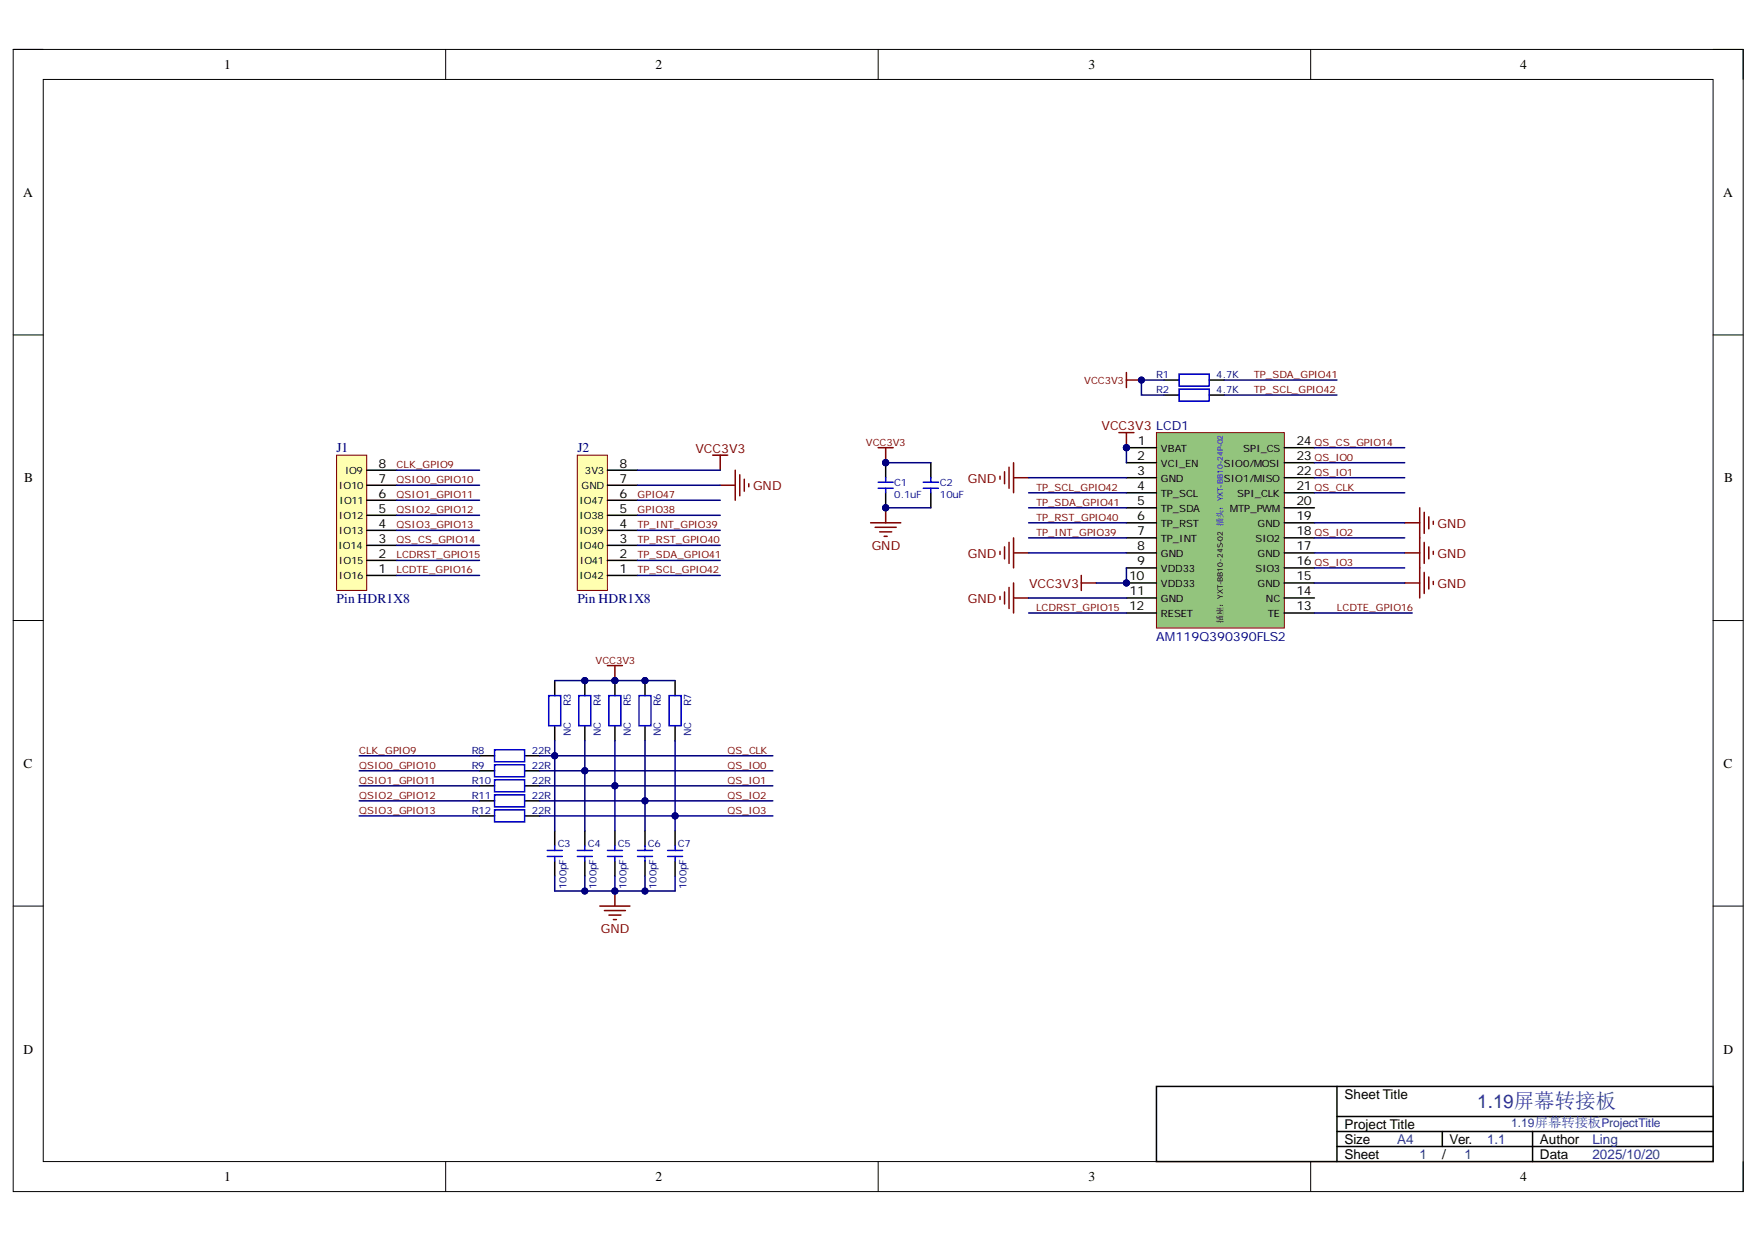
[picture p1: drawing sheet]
<svg xmlns="http://www.w3.org/2000/svg" width="297mm" height="210mm" viewBox="0 0 297 210" stroke-linecap="round" stroke-linejoin="round" font-family="sans-serif">
<defs><g id="words">
<text font-size="3.2" fill="#0b5394" x="249.6" y="187.2">1.19屏幕转接板</text>
<g font-size="2.3">
<text x="37.9" y="11.7">1</text>
<text x="110.7" y="11.7">2</text>
<text x="183.9" y="11.7">3</text>
<text x="256.9" y="11.7">4</text>
<text x="3.9" y="33.3">A</text>
<text x="291.1" y="33.3">A</text>
<text x="4.1" y="81.5">B</text>
<text x="291.3" y="81.5">B</text>
<text x="4" y="129.8">C</text>
<text x="291.2" y="129.8">C</text>
<text x="4" y="178">D</text>
<text x="291.2" y="178">D</text>
<text x="227.2" y="185.7">Sheet Title</text>
<text x="227.2" y="190.7">Project Title</text>
<text x="227.2" y="193.3">Size</text>
<text x="227.2" y="195.8">Sheet</text>
<text x="243.7" y="195.8">/</text>
<text x="244.9" y="193.3">Ver.</text>
<text x="260.2" y="193.3">Author</text>
<text x="260.2" y="195.8">Data</text>
<text x="37.9" y="199.6">1</text>
<text x="110.7" y="199.6">2</text>
<text x="183.9" y="199.6">3</text>
<text x="256.9" y="199.6">4</text>
</g>
<g font-size="2.3" fill="#000080">
<text x="56.9" y="76.4">J1</text>
<text x="97.6" y="76.4">J2</text>
<text x="56.9" y="101.9">Pin HDR1X8</text>
<text x="97.6" y="101.9">Pin HDR1X8</text>
</g>
<g font-size="2.3" fill="#0b5394">
<text x="236.1" y="193.3">A4</text>
<text x="239.9" y="195.8">1</text>
<text x="247.5" y="195.8">1</text>
<text x="251.3" y="193.3">1.1</text>
<text x="269" y="195.8">2025/10/20</text>
<text x="269" y="193.3">Ling</text>
</g>
<g font-size="2.1" fill="#800000">
<text x="117.5" y="76.5">VCC3V3</text>
<text x="186.1" y="72.7">VCC3V3 LCD1</text>
<text x="127.2" y="82.9">GND</text>
<text x="163.5" y="81.6">GND</text>
<text x="242.9" y="89.2">GND</text>
<text x="147.3" y="93">GND</text>
<text x="163.5" y="94.3">GND</text>
<text x="242.9" y="94.3">GND</text>
<text x="163.5" y="101.9">GND</text>
<text x="173.9" y="99.3">VCC3V3</text>
<text x="242.9" y="99.3">GND</text>
<text x="101.5" y="157.8">GND</text>
</g>
<g font-size="2.1">
<text x="192.1" y="77.8">2</text>
<text x="192.2" y="75.2">1</text>
<text x="219" y="77.8">23</text>
<text x="219" y="75.2">24</text>
<text x="64" y="81.6">7</text>
<text x="64" y="79">8</text>
<text x="104.7" y="81.6">7</text>
<text x="104.7" y="79">8</text>
<text x="192.1" y="80.3">3</text>
<text x="192.1" y="82.9">4</text>
<text x="219" y="82.9">21</text>
<text x="219" y="80.3">22</text>
<text x="64" y="89.2">4</text>
<text x="64" y="86.7">5</text>
<text x="64" y="84.1">6</text>
<text x="104.7" y="89.2">4</text>
<text x="104.7" y="86.7">5</text>
<text x="104.7" y="84.1">6</text>
<text x="192.1" y="85.4">5</text>
<text x="192.1" y="87.9">6</text>
<text x="219" y="87.9">19</text>
<text x="219" y="85.4">20</text>
<text x="64" y="94.3">2</text>
<text x="64" y="91.7">3</text>
<text x="104.7" y="94.3">2</text>
<text x="104.7" y="91.7">3</text>
<text x="192.1" y="90.5">7</text>
<text x="192.1" y="93">8</text>
<text x="192.1" y="95.5">9</text>
<text x="219" y="95.5">16</text>
<text x="219" y="93">17</text>
<text x="219" y="90.5">18</text>
<text x="64" y="96.8">1</text>
<text x="104.7" y="96.8">1</text>
<text x="190.8" y="98.1">10</text>
<text x="190.9" y="100.6">11</text>
<text x="219" y="100.6">14</text>
<text x="219" y="98.1">15</text>
<text x="190.8" y="103.1">12</text>
<text x="219" y="103.1">13</text>
</g>
<text font-size="2.1" fill="#000080" x="195.4" y="108.3">AM119Q390390FLS2</text>
<text font-size="2" fill="#0b5394" x="255.3" y="190.5">1.19屏幕转接板ProjectTitle</text>
<g font-size="1.7" fill="#800000">
<text x="183.2" y="64.9">VCC3V3</text>
<text x="211.9" y="63.9">TP_SDA_GPIO41</text>
<text x="211.9" y="66.4">TP_SCL_GPIO42</text>
<text x="146.3" y="75.3">VCC3V3</text>
<text x="222.1" y="75.3">QS_CS_GPIO14</text>
<text x="222.1" y="77.9">QS_IO0</text>
<text x="67" y="79.1">CLK_GPIO9</text>
<text x="67" y="81.7">QSIO0_GPIO10</text>
<text x="175.1" y="82.9">TP_SCL_GPIO42</text>
<text x="222.1" y="82.9">QS_CLK</text>
<text x="222.1" y="80.4">QS_IO1</text>
<text x="67" y="84.2">QSIO1_GPIO11</text>
<text x="67" y="86.7">QSIO2_GPIO12</text>
<text x="67" y="89.3">QSIO3_GPIO13</text>
<text x="107.7" y="86.7">GPIO38</text>
<text x="107.7" y="84.2">GPIO47</text>
<text x="107.7" y="89.3">TP_INT_GPIO39</text>
<text x="175.1" y="88">TP_RST_GPIO40</text>
<text x="175.1" y="85.5">TP_SDA_GPIO41</text>
<text x="67" y="91.8">QS_CS_GPIO14</text>
<text x="67" y="94.3">LCDRST_GPIO15</text>
<text x="107.7" y="94.3">TP_SDA_GPIO41</text>
<text x="107.7" y="91.8">TP_RST_GPIO40</text>
<text x="175.1" y="90.5">TP_INT_GPIO39</text>
<text x="222.1" y="90.5">QS_IO2</text>
<text x="222.1" y="95.6">QS_IO3</text>
<text x="67" y="96.9">LCDTE_GPIO16</text>
<text x="107.7" y="96.9">TP_SCL_GPIO42</text>
<text x="175.1" y="103.2">LCDRST_GPIO15</text>
<text x="225.9" y="103.2">LCDTE_GPIO16</text>
<text x="100.6" y="112.2">VCC3V3</text>
<text x="60.7" y="127.4">CLK_GPIO9</text>
<text x="60.7" y="129.9">QSIO0_GPIO10</text>
<text x="122.9" y="127.4">QS_CLK</text>
<text x="122.9" y="129.9">QS_IO0</text>
<text x="60.7" y="132.5">QSIO1_GPIO11</text>
<text x="60.7" y="135">QSIO2_GPIO12</text>
<text x="60.7" y="137.6">QSIO3_GPIO13</text>
<text x="122.9" y="132.5">QS_IO1</text>
<text x="122.9" y="135">QS_IO2</text>
<text x="122.9" y="137.6">QS_IO3</text>
</g>
<g font-size="1.7" fill="#000080">
<text x="195.4" y="63.9">R1</text>
<text x="205.5" y="63.9">4.7K</text>
<text x="195.4" y="66.4">R2</text>
<text x="205.5" y="66.4">4.7K</text>
<text x="151.1" y="82.2">C1</text>
<text x="158.8" y="82.2">C2</text>
<text x="151.1" y="84.2">0.1uF</text>
<text x="158.8" y="84.2">10uF</text>
<text x="96.5" y="119.4" transform="rotate(-90 96.5 119.4)">R3</text>
<text x="101.5" y="119.4" transform="rotate(-90 101.5 119.4)">R4</text>
<text x="106.6" y="119.4" transform="rotate(-90 106.6 119.4)">R5</text>
<text x="111.7" y="119.4" transform="rotate(-90 111.7 119.4)">R6</text>
<text x="116.8" y="119.4" transform="rotate(-90 116.8 119.4)">R7</text>
<text x="96.5" y="124.4" transform="rotate(-90 96.5 124.4)">NC</text>
<text x="101.5" y="124.4" transform="rotate(-90 101.5 124.4)">NC</text>
<text x="106.6" y="124.4" transform="rotate(-90 106.6 124.4)">NC</text>
<text x="111.7" y="124.4" transform="rotate(-90 111.7 124.4)">NC</text>
<text x="116.8" y="124.4" transform="rotate(-90 116.8 124.4)">NC</text>
<text x="79.7" y="127.4">R8</text>
<text x="79.7" y="129.9">R9</text>
<text x="89.9" y="127.4">22R</text>
<text x="89.9" y="129.9">22R</text>
<text x="79.7" y="132.5">R10</text>
<text x="79.7" y="135">R11</text>
<text x="79.7" y="137.6">R12</text>
<text x="89.9" y="132.5">22R</text>
<text x="89.9" y="135">22R</text>
<text x="89.9" y="137.6">22R</text>
<text x="94.3" y="143.1">C3</text>
<text x="99.3" y="143.1">C4</text>
<text x="104.4" y="143.1">C5</text>
<text x="109.5" y="143.1">C6</text>
<text x="114.6" y="143.1">C7</text>
<text x="95.7" y="150.3" transform="rotate(-90 95.7 150.3)">100pF</text>
<text x="100.8" y="150.3" transform="rotate(-90 100.8 150.3)">100pF</text>
<text x="105.8" y="150.3" transform="rotate(-90 105.8 150.3)">100pF</text>
<text x="110.9" y="150.3" transform="rotate(-90 110.9 150.3)">100pF</text>
<text x="116" y="150.3" transform="rotate(-90 116 150.3)">100pF</text>
</g>
<g font-size="1.7">
<text x="196.1" y="76.3">VBAT</text>
<text x="210.1" y="76.3">SPI_CS</text>
<text x="57.3" y="82.7">IO10</text>
<text x="58.3" y="80.1">IO9</text>
<text x="98.2" y="82.7">GND</text>
<text x="98.8" y="80.1">3V3</text>
<text x="196.1" y="78.9">VCI_EN</text>
<text x="196.1" y="81.4">GND</text>
<text x="196.1" y="83.9">TP_SCL</text>
<text x="206.8" y="81.4">SIO1/MISO</text>
<text x="206.8" y="78.9">SIO0/MOSI</text>
<text x="209.1" y="83.9">SPI_CLK</text>
<text x="57.3" y="87.8">IO12</text>
<text x="57.4" y="85.2">IO11</text>
<text x="97.9" y="87.8">IO38</text>
<text x="97.9" y="85.2">IO47</text>
<text x="196.1" y="86.5">TP_SDA</text>
<text x="196.1" y="89">TP_RST</text>
<text x="207.8" y="86.5">MTP_PWM</text>
<text x="212.4" y="89">GND</text>
<text x="57.2" y="92.8">IO14</text>
<text x="57.3" y="95.4">IO15</text>
<text x="57.3" y="90.3">IO13</text>
<text x="97.9" y="92.8">IO40</text>
<text x="97.9" y="90.3">IO39</text>
<text x="98" y="95.4">IO41</text>
<text x="196.1" y="91.6">TP_INT</text>
<text x="196.1" y="94.1">GND</text>
<text x="212.1" y="91.6">SIO2</text>
<text x="212.4" y="94.1">GND</text>
<text x="57.3" y="97.9">IO16</text>
<text x="97.9" y="97.9">IO42</text>
<text x="196.1" y="96.6">VDD33</text>
<text x="196.1" y="99.2">VDD33</text>
<text x="196.1" y="101.7">GND</text>
<text x="212.1" y="96.6">SIO3</text>
<text x="212.4" y="99.2">GND</text>
<text x="213.9" y="101.7">NC</text>
<text x="196.1" y="104.2">RESET</text>
<text x="214.2" y="104.2">TE</text>
</g>
<text font-size="1.4" fill="#00f" x="206.6" y="88.9" transform="rotate(-90 206.6 88.9)">插头：YXT-BB10-24P-02</text>
<text font-size="1.4" x="206.6" y="105.3" transform="rotate(-90 206.6 105.3)">插座：YXT-BB10-24S-02</text>
</g></defs>
<path d="M2.2 8.4h292.3v193h-292.3z" fill="none" stroke="#000" stroke-width=".17"/>
<path d="M7.3 13.4h282.1v182.9h-282.1z" fill-rule="evenodd" fill="#fff"/>
<g fill="none" stroke="#000" stroke-width=".17">
<path d="M2.2 8.3h5.1M7.3 13.4h282.1v182.9h-282.1zM75.3 8.3v5.1M148.4 8.3v5.1M221.5 8.4v5M289.4 8.4h5.1v5M2.2 56.6h5.1M289.4 56.6h5.1M2.2 104.9h5.1M289.4 104.9h5.1M2.2 153.1h5.1M289.4 153.1h5.1"/>
<path d="M75.3 196.3v5.1M148.4 196.3v5.1M221.5 196.3v5.1M294.5 196.3v5.1"/>
</g>
<path d="M195.4 183.6h94v12.7h-94z" fill-rule="evenodd" fill="#fff"/>
<path d="M195.4 183.6h94v12.7h-94zM225.9 188.7h63.5M225.9 191.2h63.5M225.9 193.8h63.5M225.9 183.6v12.7M243.7 191.2v2.6M258.9 191.2v5.1" fill="none" stroke="#000" stroke-width=".25"/>
<circle cx="149.6" cy="78.2" r=".51" fill="#000080"/>
<circle cx="149.6" cy="78.2" r=".51" fill="none" stroke="#000080" stroke-width=".17"/>
<circle cx="149.6" cy="85.8" r=".51" fill="#000080"/>
<circle cx="149.6" cy="85.8" r=".51" fill="none" stroke="#000080" stroke-width=".17"/>
<path d="M149.6 78.2v2.5" fill="none" stroke="#000" stroke-width=".25"/>
<circle cx="149.6" cy="78.2" r=".51" fill="#000080"/>
<circle cx="149.6" cy="78.2" r=".51" fill="none" stroke="#000080" stroke-width=".17"/>
<path d="M149.6 83.3v2.5" fill="none" stroke="#000" stroke-width=".25"/>
<circle cx="149.6" cy="85.8" r=".51" fill="#000080"/>
<circle cx="149.6" cy="85.8" r=".51" fill="none" stroke="#000080" stroke-width=".17"/>
<path d="M148.4 82.5h2.5M148.4 81.5h2.5M149.6 80.7v.8M149.6 82.5v.8M156 82.5h2.5M156 81.5h2.5M157.3 80.7v.8M157.3 82.5v.8" fill="none" stroke="#00f" stroke-width=".25"/>
<path d="M157.3 78.2v2.5M157.3 83.3v2.5" fill="none" stroke="#000" stroke-width=".25"/>
<path d="M148.4 75.7h2.5M149.6 75.7v2.5" fill="none" stroke="#800000" stroke-width=".25"/>
<circle cx="149.6" cy="78.2" r=".51" fill="#000080"/>
<circle cx="149.6" cy="78.2" r=".51" fill="none" stroke="#000080" stroke-width=".17"/>
<path d="M147.1 88.4h5.1M147.9 89.1h3.5M148.6 89.9h2.1M149.4 90.6h.5M149.6 85.8v2.6" fill="none" stroke="#800000" stroke-width=".25"/>
<circle cx="149.6" cy="85.8" r=".51" fill="#000080"/>
<circle cx="149.6" cy="85.8" r=".51" fill="none" stroke="#000080" stroke-width=".17"/>
<path d="M56.9 76.9h5.1v22.9h-5.1z" fill-rule="evenodd" fill="#ffffb0"/>
<path d="M56.9 76.9h5.1v22.9h-5.1z" fill="none" stroke="#800000" stroke-width=".17"/>
<path d="M62 79.5h5M62 97.2h5M62 94.7h5M62 92.2h5M62 89.6h5M62 87.1h5M62 84.5h5M62 82h5" fill="none" stroke="#000" stroke-width=".25"/>
<path d="M97.5 76.9h5.1v22.9h-5.1z" fill-rule="evenodd" fill="#ffffb0"/>
<path d="M97.5 76.9h5.1v22.9h-5.1z" fill="none" stroke="#800000" stroke-width=".17"/>
<path d="M102.6 79.5h5.1M196.7 64.2h2.5M196.7 66.8h2.5M204.3 64.2h2.5M204.3 66.8h2.5M102.6 97.2h5.1M102.6 94.7h5.1M102.6 92.2h5.1M102.6 89.6h5.1M102.6 87.1h5.1M102.6 84.5h5.1M102.6 82h5.1" fill="none" stroke="#000" stroke-width=".25"/>
<path d="M120.4 76.9h2.6M121.7 76.9v2.6M124.2 79.5v5M190.3 63v2.5M190.3 64.2h2.6M121.7 82h2.5M125 80.2v3.6M125.8 81v2M126.5 81.8v.5" fill="none" stroke="#800000" stroke-width=".25"/>
<path d="M199.2 63.2h5.1v2h-5.1zM199.2 65.8h5.1v2h-5.1z" fill="none" stroke="#00f" stroke-width=".25"/>
<circle cx="192.9" cy="64.2" r=".51" fill="#000080"/>
<circle cx="192.9" cy="64.2" r=".51" fill="none" stroke="#000080" stroke-width=".17"/>
<circle cx="190.3" cy="75.7" r=".51" fill="#000080"/>
<circle cx="190.3" cy="75.7" r=".51" fill="none" stroke="#000080" stroke-width=".17"/>
<circle cx="190.3" cy="98.5" r=".51" fill="#000080"/>
<circle cx="190.3" cy="98.5" r=".51" fill="none" stroke="#000080" stroke-width=".17"/>
<path d="M195.4 73.1h21.6v33h-21.6z" fill-rule="evenodd" fill="#93c47d"/>
<path d="M195.4 73.1h21.6v33h-21.6z" fill="none" stroke="#800000" stroke-width=".17"/>
<path d="M190.3 75.7h5.1" fill="none" stroke="#000" stroke-width=".25"/>
<circle cx="190.3" cy="75.7" r=".51" fill="#000080"/>
<circle cx="190.3" cy="75.7" r=".51" fill="none" stroke="#000080" stroke-width=".17"/>
<path d="M190.3 78.2h5.1M190.3 80.7h5.1M190.3 83.3h5.1M190.3 85.8h5.1M190.3 88.4h5.1M190.3 90.9h5.1M190.3 93.4h5.1M190.3 96h5.1M190.3 98.5h5.1" fill="none" stroke="#000" stroke-width=".25"/>
<circle cx="190.3" cy="98.5" r=".51" fill="#000080"/>
<circle cx="190.3" cy="98.5" r=".51" fill="none" stroke="#000080" stroke-width=".17"/>
<g fill="none" stroke="#000" stroke-width=".25">
<path d="M217 78.2h5.1M217 75.7h5.1M217 98.5h5.1M217 96h5.1M217 93.4h5.1M217 90.9h5.1M217 88.4h5.1M217 85.8h5.1M217 83.3h5.1M217 80.7h5.1M190.3 101.1h5.1M190.3 103.6h5.1"/>
<path d="M217 101.1h5.1M217 103.6h5.1"/>
</g>
<path d="M189.1 73.1h2.5M190.3 73.1v2.6" fill="none" stroke="#800000" stroke-width=".25"/>
<circle cx="190.3" cy="75.7" r=".51" fill="#000080"/>
<circle cx="190.3" cy="75.7" r=".51" fill="none" stroke="#000080" stroke-width=".17"/>
<g fill="none" stroke="#800000" stroke-width=".25">
<path d="M169.7 79.7v2.1M170.5 79v3.5M171.3 78.2v5.1M169 80.5v.5M169 93.2v.5M169.7 92.4v2.1M170.5 91.7v3.5M170.5 99.3v3.5M171.3 90.9v5.1M171.3 98.5v5.1M171.3 80.7h2.5M171.3 93.4h2.5"/>
<path d="M182.7 98.5h2.5M182.7 97.3v2.5M237.3 88.4h2.6M237.3 93.4h2.6M237.3 98.5h2.6M239.9 85.8v15.3M240.6 86.6v3.5M240.6 91.7v3.5M240.6 96.7v3.6M241.4 87.3v2.1M241.4 92.4v2.1M241.4 97.5v2"/>
<path d="M242.2 88.1v.5M242.2 93.2v.5M242.2 98.3v.5M169 100.8v.5M169.7 100v2.1M171.3 101.1h2.5M101.4 153.1h5M102.1 153.9h3.6M102.9 154.7h2M103.6 155.4h.6M103.9 150.6v2.5"/>
</g>
<g fill="none" stroke="#000" stroke-width=".25">
<path d="M81 127.7h2.6M81 130.3h2.6M81 132.8h2.6M81 135.3h2.6M81 137.9h2.6M88.6 127.7h2.6M88.6 130.3h2.6M88.6 132.8h2.6M88.6 135.3h2.6M88.6 137.9h2.6M93.7 140.4v2.6M93.7 145.5v2.5"/>
<path d="M98.8 140.4v2.6M98.8 145.5v2.5M103.9 140.4v2.6M103.9 145.5v2.5M109 140.4v2.6M109 145.5v2.5M114.1 140.4v2.6M114.1 145.5v2.5"/>
</g>
<g fill="none" stroke="#00f" stroke-width=".25">
<path d="M83.6 126.7h5v2h-5zM83.6 129.2h5v2.1h-5zM83.6 131.8h5v2h-5zM83.6 134.3h5v2.1h-5zM83.6 136.9h5v2h-5zM92.5 144.7h2.5M92.5 143.7h2.5M93.7 143v.7M93.7 144.7v.8M97.5 144.7h2.6M97.5 143.7h2.6M98.8 143v.7"/>
<path d="M98.8 144.7v.8M102.6 144.7h2.6M102.6 143.7h2.6M103.9 143v.7M103.9 144.7v.8M107.7 144.7h2.6M107.7 143.7h2.6M109 143v.7M109 144.7v.8M112.8 144.7h2.5M112.8 143.7h2.5M114.1 143v.7"/>
<path d="M114.1 144.7v.8"/>
</g>
<circle cx="103.9" cy="150.6" r=".51" fill="#000080"/>
<circle cx="103.9" cy="150.6" r=".51" fill="none" stroke="#000080" stroke-width=".17"/>
<path d="M93.7 115v2.6M93.7 122.6v2.6" fill="none" stroke="#000" stroke-width=".25"/>
<path d="M92.7 117.6h2v5h-2z" fill="none" stroke="#00f" stroke-width=".25"/>
<circle cx="98.8" cy="115" r=".51" fill="#000080"/>
<circle cx="98.8" cy="115" r=".51" fill="none" stroke="#000080" stroke-width=".17"/>
<path d="M98.8 115v2.6M98.8 122.6v2.6" fill="none" stroke="#000" stroke-width=".25"/>
<circle cx="98.8" cy="115" r=".51" fill="#000080"/>
<circle cx="98.8" cy="115" r=".51" fill="none" stroke="#000080" stroke-width=".17"/>
<path d="M97.8 117.6h2v5h-2z" fill="none" stroke="#00f" stroke-width=".25"/>
<circle cx="103.9" cy="115" r=".51" fill="#000080"/>
<circle cx="103.9" cy="115" r=".51" fill="none" stroke="#000080" stroke-width=".17"/>
<path d="M103.9 115v2.6M103.9 122.6v2.6" fill="none" stroke="#000" stroke-width=".25"/>
<circle cx="103.9" cy="115" r=".51" fill="#000080"/>
<circle cx="103.9" cy="115" r=".51" fill="none" stroke="#000080" stroke-width=".17"/>
<path d="M102.9 117.6h2v5h-2z" fill="none" stroke="#00f" stroke-width=".25"/>
<circle cx="109" cy="115" r=".51" fill="#000080"/>
<circle cx="109" cy="115" r=".51" fill="none" stroke="#000080" stroke-width=".17"/>
<path d="M109 115v2.6M109 122.6v2.6" fill="none" stroke="#000" stroke-width=".25"/>
<circle cx="109" cy="115" r=".51" fill="#000080"/>
<circle cx="109" cy="115" r=".51" fill="none" stroke="#000080" stroke-width=".17"/>
<path d="M108 117.6h2v5h-2zM113 117.6h2.1v5h-2.1z" fill="none" stroke="#00f" stroke-width=".25"/>
<path d="M114.1 115v2.6M114.1 122.6v2.6" fill="none" stroke="#000" stroke-width=".25"/>
<path d="M102.6 112.5h2.6M103.9 112.5v2.5" fill="none" stroke="#800000" stroke-width=".25"/>
<circle cx="103.9" cy="115" r=".51" fill="#000080"/>
<circle cx="103.9" cy="115" r=".51" fill="none" stroke="#000080" stroke-width=".17"/>
<path d="M149.6 78.2h7.7" fill="none" stroke="#000080" stroke-width=".25"/>
<circle cx="149.6" cy="78.2" r=".51" fill="#000080"/>
<circle cx="149.6" cy="78.2" r=".51" fill="none" stroke="#000080" stroke-width=".17"/>
<path d="M149.6 85.8h7.7" fill="none" stroke="#000080" stroke-width=".25"/>
<circle cx="149.6" cy="85.8" r=".51" fill="#000080"/>
<circle cx="149.6" cy="85.8" r=".51" fill="none" stroke="#000080" stroke-width=".17"/>
<g fill="none" stroke="#000080" stroke-width=".25">
<path d="M67 79.5h14M107.7 79.5h14M196.7 64.2h-3.8v2.6h3.8M67 82h14M67 84.5h14M67 87.1h14M67 89.6h14M67 92.2h14M67 94.7h14M67 97.2h14M107.7 82h14M107.7 84.5h14"/>
<path d="M107.7 87.1h14M107.7 89.6h14M107.7 92.2h14M107.7 94.7h14M107.7 97.2h14"/>
</g>
<circle cx="192.9" cy="64.2" r=".51" fill="#000080"/>
<circle cx="192.9" cy="64.2" r=".51" fill="none" stroke="#000080" stroke-width=".17"/>
<path d="M190.3 75.7v2.5M206.8 64.2h19.1M206.8 66.8h19.1" fill="none" stroke="#000080" stroke-width=".25"/>
<circle cx="190.3" cy="75.7" r=".51" fill="#000080"/>
<circle cx="190.3" cy="75.7" r=".51" fill="none" stroke="#000080" stroke-width=".17"/>
<g fill="none" stroke="#000080" stroke-width=".25">
<path d="M222.1 75.7h15.2M222.1 78.2h15.2M190.3 96v2.5h-5.1M222.1 83.3h15.2M222.1 80.7h15.2M222.1 90.9h15.2M222.1 96h15.2M222.1 88.4h15.2M222.1 93.4h15.2M222.1 98.5h15.2M173.8 103.6h16.5M173.8 101.1h16.5"/>
<path d="M222.1 103.6h16.5"/>
</g>
<circle cx="190.3" cy="98.5" r=".51" fill="#000080"/>
<circle cx="190.3" cy="98.5" r=".51" fill="none" stroke="#000080" stroke-width=".17"/>
<path d="M173.8 93.4h16.5M173.8 90.9h16.5M173.8 88.4h16.5M173.8 83.3h16.5M173.8 85.8h16.5M173.8 80.7h16.5M98.8 130.3v10.1" fill="none" stroke="#000080" stroke-width=".25"/>
<circle cx="98.8" cy="130.3" r=".51" fill="#000080"/>
<circle cx="98.8" cy="130.3" r=".51" fill="none" stroke="#000080" stroke-width=".17"/>
<path d="M93.7 127.7v12.7" fill="none" stroke="#000080" stroke-width=".25"/>
<circle cx="93.7" cy="127.7" r=".51" fill="#000080"/>
<circle cx="93.7" cy="127.7" r=".51" fill="none" stroke="#000080" stroke-width=".17"/>
<path d="M91.2 137.9h39.4" fill="none" stroke="#000080" stroke-width=".25"/>
<circle cx="114.1" cy="137.9" r=".51" fill="#000080"/>
<circle cx="114.1" cy="137.9" r=".51" fill="none" stroke="#000080" stroke-width=".17"/>
<path d="M91.2 135.3h39.4" fill="none" stroke="#000080" stroke-width=".25"/>
<circle cx="109" cy="135.3" r=".51" fill="#000080"/>
<circle cx="109" cy="135.3" r=".51" fill="none" stroke="#000080" stroke-width=".17"/>
<path d="M91.2 132.8h39.4" fill="none" stroke="#000080" stroke-width=".25"/>
<circle cx="103.9" cy="132.8" r=".51" fill="#000080"/>
<circle cx="103.9" cy="132.8" r=".51" fill="none" stroke="#000080" stroke-width=".17"/>
<path d="M91.2 127.7h39.4" fill="none" stroke="#000080" stroke-width=".25"/>
<circle cx="93.7" cy="127.7" r=".51" fill="#000080"/>
<circle cx="93.7" cy="127.7" r=".51" fill="none" stroke="#000080" stroke-width=".17"/>
<path d="M109 135.3v5.1" fill="none" stroke="#000080" stroke-width=".25"/>
<circle cx="109" cy="135.3" r=".51" fill="#000080"/>
<circle cx="109" cy="135.3" r=".51" fill="none" stroke="#000080" stroke-width=".17"/>
<path d="M114.1 137.9v2.5" fill="none" stroke="#000080" stroke-width=".25"/>
<circle cx="114.1" cy="137.9" r=".51" fill="#000080"/>
<circle cx="114.1" cy="137.9" r=".51" fill="none" stroke="#000080" stroke-width=".17"/>
<path d="M91.2 130.3h39.4" fill="none" stroke="#000080" stroke-width=".25"/>
<circle cx="98.8" cy="130.3" r=".51" fill="#000080"/>
<circle cx="98.8" cy="130.3" r=".51" fill="none" stroke="#000080" stroke-width=".17"/>
<path d="M103.9 132.8v7.6" fill="none" stroke="#000080" stroke-width=".25"/>
<circle cx="103.9" cy="132.8" r=".51" fill="#000080"/>
<circle cx="103.9" cy="132.8" r=".51" fill="none" stroke="#000080" stroke-width=".17"/>
<path d="M114.1 125.2v12.7" fill="none" stroke="#000080" stroke-width=".25"/>
<circle cx="114.1" cy="137.9" r=".51" fill="#000080"/>
<circle cx="114.1" cy="137.9" r=".51" fill="none" stroke="#000080" stroke-width=".17"/>
<path d="M109 125.2v10.1" fill="none" stroke="#000080" stroke-width=".25"/>
<circle cx="109" cy="135.3" r=".51" fill="#000080"/>
<circle cx="109" cy="135.3" r=".51" fill="none" stroke="#000080" stroke-width=".17"/>
<path d="M103.9 125.2v7.6" fill="none" stroke="#000080" stroke-width=".25"/>
<circle cx="103.9" cy="132.8" r=".51" fill="#000080"/>
<circle cx="103.9" cy="132.8" r=".51" fill="none" stroke="#000080" stroke-width=".17"/>
<path d="M98.8 125.2v5.1" fill="none" stroke="#000080" stroke-width=".25"/>
<circle cx="98.8" cy="130.3" r=".51" fill="#000080"/>
<circle cx="98.8" cy="130.3" r=".51" fill="none" stroke="#000080" stroke-width=".17"/>
<path d="M93.7 125.2v2.5" fill="none" stroke="#000080" stroke-width=".25"/>
<circle cx="93.7" cy="127.7" r=".51" fill="#000080"/>
<circle cx="93.7" cy="127.7" r=".51" fill="none" stroke="#000080" stroke-width=".17"/>
<path d="M93.7 115h20.4" fill="none" stroke="#000080" stroke-width=".25"/>
<circle cx="98.8" cy="115" r=".51" fill="#000080"/>
<circle cx="98.8" cy="115" r=".51" fill="none" stroke="#000080" stroke-width=".17"/>
<circle cx="103.9" cy="115" r=".51" fill="#000080"/>
<circle cx="103.9" cy="115" r=".51" fill="none" stroke="#000080" stroke-width=".17"/>
<circle cx="109" cy="115" r=".51" fill="#000080"/>
<circle cx="109" cy="115" r=".51" fill="none" stroke="#000080" stroke-width=".17"/>
<path d="M60.7 137.9h20.3M60.7 135.3h20.3M60.7 132.8h20.3M60.7 130.3h20.3M60.7 127.7h20.3M103.9 148v2.6" fill="none" stroke="#000080" stroke-width=".25"/>
<circle cx="103.9" cy="150.6" r=".51" fill="#000080"/>
<circle cx="103.9" cy="150.6" r=".51" fill="none" stroke="#000080" stroke-width=".17"/>
<path d="M109 148v2.6" fill="none" stroke="#000080" stroke-width=".25"/>
<circle cx="109" cy="150.6" r=".51" fill="#000080"/>
<circle cx="109" cy="150.6" r=".51" fill="none" stroke="#000080" stroke-width=".17"/>
<path d="M93.7 148v2.6M98.8 148v2.6M114.1 148v2.6" fill="none" stroke="#000080" stroke-width=".25"/>
<circle cx="98.8" cy="150.6" r=".51" fill="#000080"/>
<circle cx="98.8" cy="150.6" r=".51" fill="none" stroke="#000080" stroke-width=".17"/>
<path d="M93.7 150.6h20.4" fill="none" stroke="#000080" stroke-width=".25"/>
<circle cx="98.8" cy="150.6" r=".51" fill="#000080"/>
<circle cx="98.8" cy="150.6" r=".51" fill="none" stroke="#000080" stroke-width=".17"/>
<circle cx="103.9" cy="150.6" r=".51" fill="#000080"/>
<circle cx="103.9" cy="150.6" r=".51" fill="none" stroke="#000080" stroke-width=".17"/>
<circle cx="109" cy="150.6" r=".51" fill="#000080"/>
<circle cx="109" cy="150.6" r=".51" fill="none" stroke="#000080" stroke-width=".17"/>
<use href="#words"/>
</svg>
